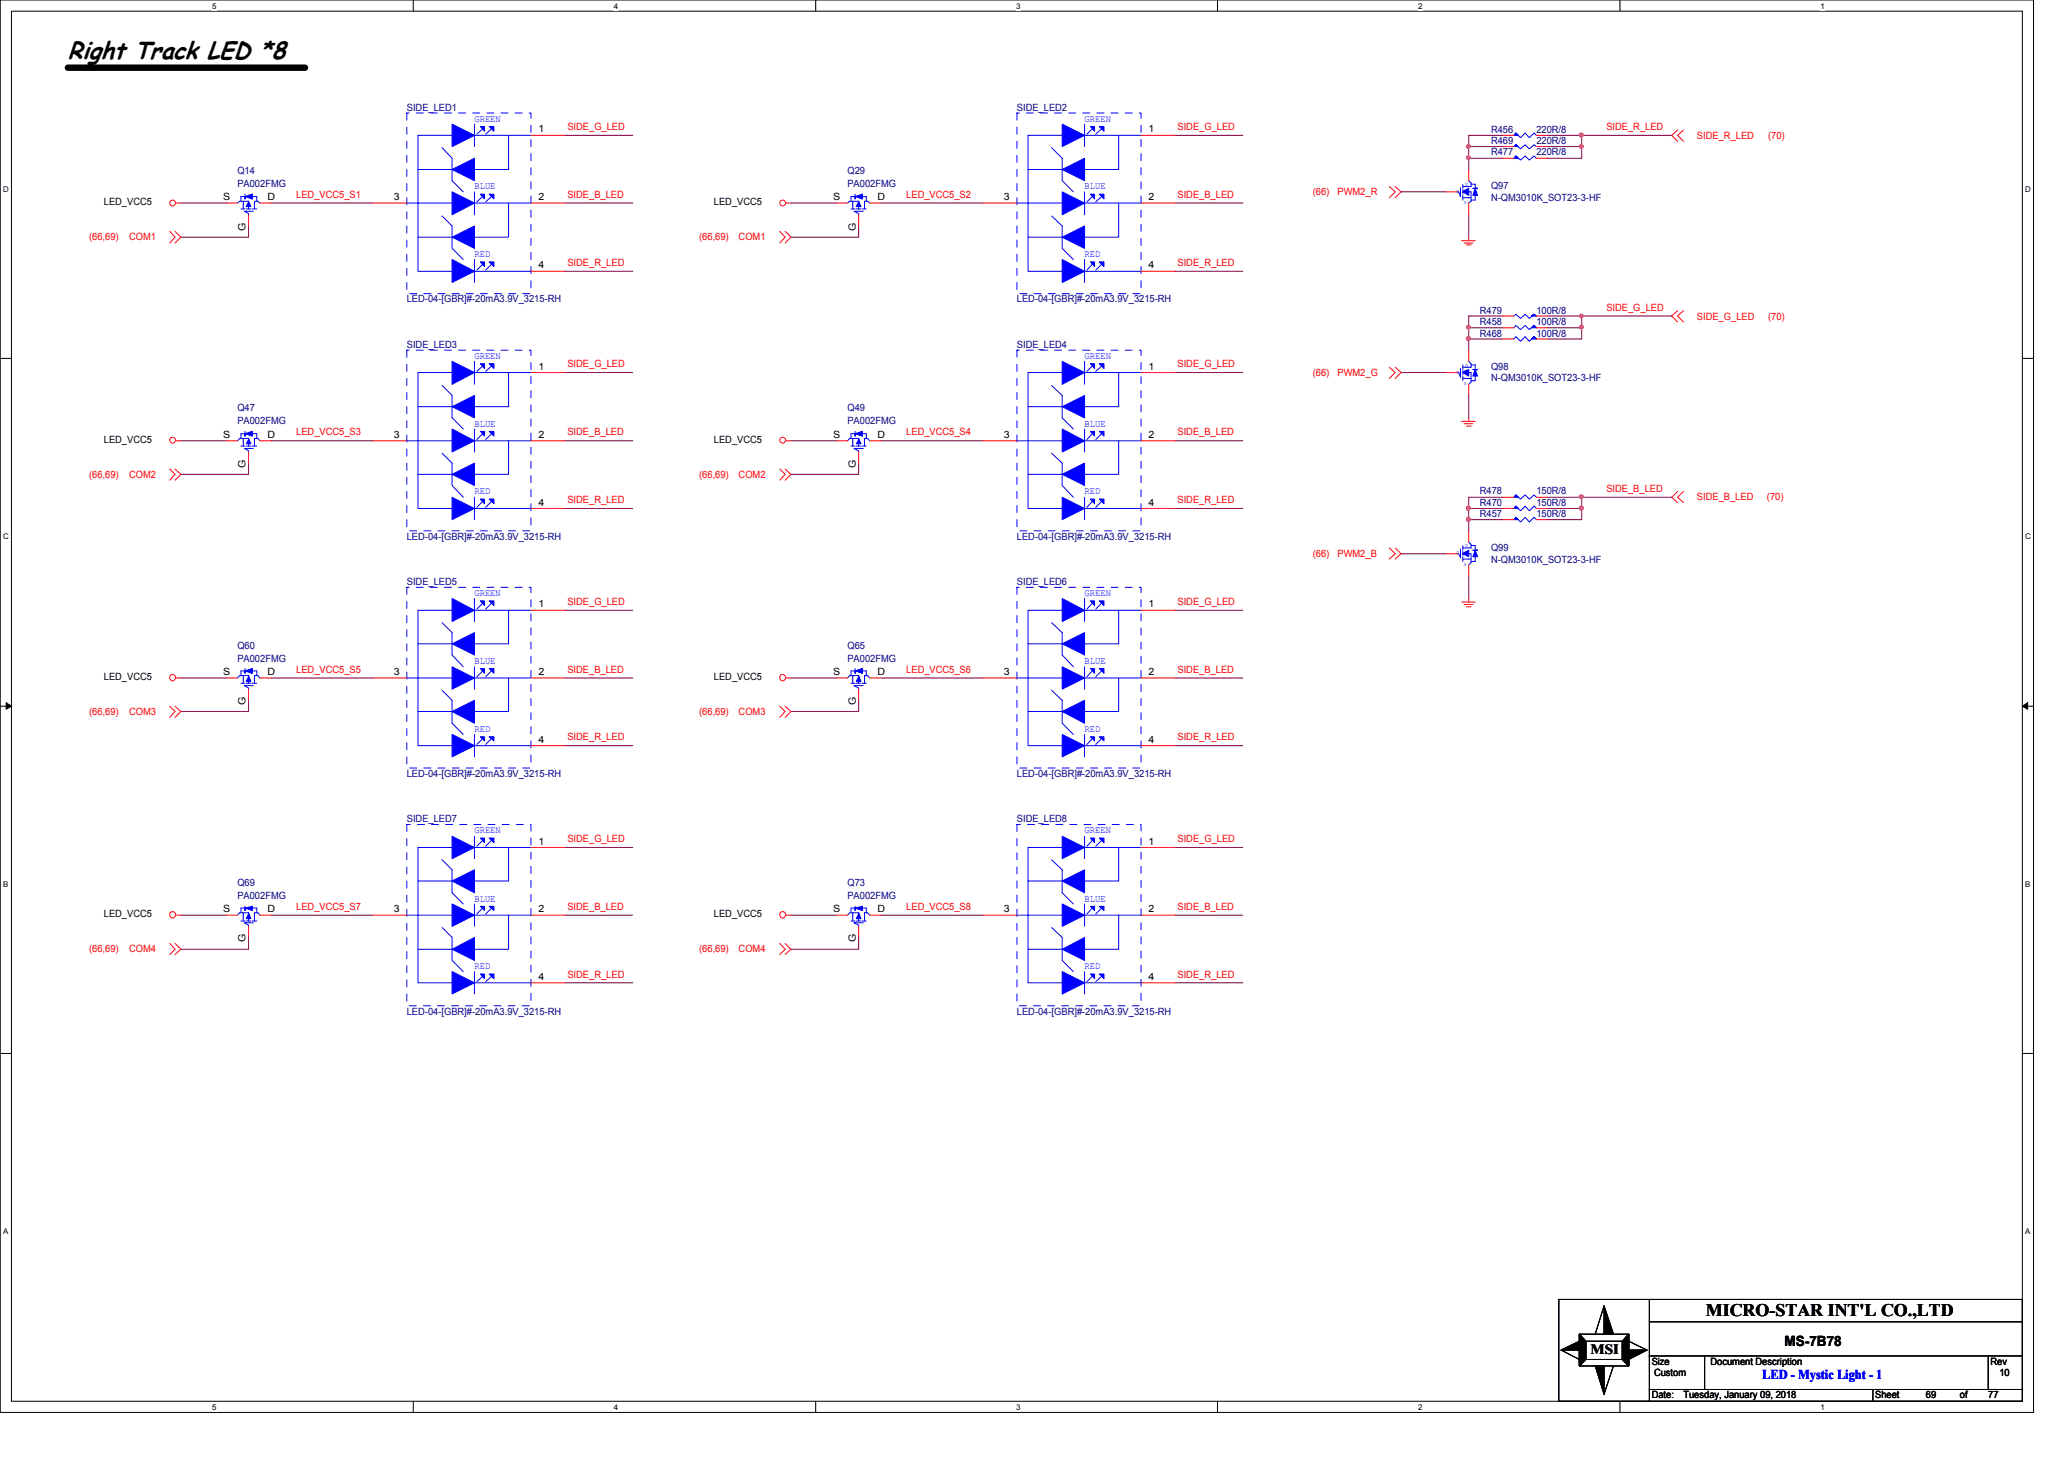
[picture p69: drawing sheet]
<svg xmlns="http://www.w3.org/2000/svg" width="297mm" height="210mm" viewBox="0 0 297 210" stroke-linecap="round" stroke-linejoin="round" font-family="sans-serif">
<defs><g id="words">
<text font-size="3.6" x="9.8" y="8.6">Right Track LED *8</text>
<text font-size="2.5" x="245.5" y="189.3">MICRO-STAR INT'L CO.,LTD</text>
<g font-size="2">
<text x="228.9" y="194.7">MSI</text>
<text x="256.8" y="193.7">MS-7B78</text>
</g>
<text font-size="1.9" fill="#00f" x="253.6" y="198.4">LED - Mystic Light - 1</text>
<g font-size="1.4" fill="#000080">
<text x="58.5" y="15.9">SIDE_LED1</text>
<text x="146.3" y="15.9">SIDE_LED2</text>
<text x="214.6" y="20.7">R469</text>
<text x="214.6" y="19.1">R456</text>
<text x="214.6" y="22.4">R477</text>
<text x="221.1" y="20.7">220R/8</text>
<text x="221.1" y="19.1">220R/8</text>
<text x="221.1" y="22.4">220R/8</text>
<text x="34.2" y="25">Q14</text>
<text x="34.2" y="26.9">PA002FMG</text>
<text x="122" y="25">Q29</text>
<text x="122" y="26.9">PA002FMG</text>
<text x="214.6" y="27.3">Q97</text>
<text x="214.6" y="28.9">N-QM3010K_SOT23-3-HF</text>
<text x="58.5" y="43.5">LED-04-[GBR]#-20mA3.9V_3215-RH</text>
<text x="146.3" y="43.5">LED-04-[GBR]#-20mA3.9V_3215-RH</text>
<text x="213" y="45.1">R479</text>
<text x="213" y="46.7">R458</text>
<text x="221.1" y="45.1">100R/8</text>
<text x="221.1" y="46.7">100R/8</text>
<text x="58.5" y="50">SIDE_LED3</text>
<text x="146.3" y="50">SIDE_LED4</text>
<text x="213" y="48.4">R468</text>
<text x="214.6" y="53.3">Q98</text>
<text x="221.1" y="48.4">100R/8</text>
<text x="34.2" y="59.1">Q47</text>
<text x="122" y="59.1">Q49</text>
<text x="214.6" y="54.9">N-QM3010K_SOT23-3-HF</text>
<text x="34.2" y="61">PA002FMG</text>
<text x="122" y="61">PA002FMG</text>
<text x="213" y="71.1">R478</text>
<text x="221.1" y="71.1">150R/8</text>
<text x="58.5" y="77.6">LED-04-[GBR]#-20mA3.9V_3215-RH</text>
<text x="146.3" y="77.6">LED-04-[GBR]#-20mA3.9V_3215-RH</text>
<text x="213" y="74.4">R457</text>
<text x="213" y="72.8">R470</text>
<text x="221.1" y="74.4">150R/8</text>
<text x="221.1" y="72.8">150R/8</text>
<text x="214.6" y="79.2">Q99</text>
<text x="214.6" y="80.9">N-QM3010K_SOT23-3-HF</text>
<text x="58.5" y="84.2">SIDE_LED5</text>
<text x="146.3" y="84.2">SIDE_LED6</text>
<text x="34.2" y="93.3">Q60</text>
<text x="34.2" y="95.3">PA002FMG</text>
<text x="122" y="93.3">Q65</text>
<text x="122" y="95.3">PA002FMG</text>
<text x="58.5" y="111.8">LED-04-[GBR]#-20mA3.9V_3215-RH</text>
<text x="146.3" y="111.8">LED-04-[GBR]#-20mA3.9V_3215-RH</text>
<text x="58.5" y="118.3">SIDE_LED7</text>
<text x="146.3" y="118.3">SIDE_LED8</text>
<text x="34.2" y="127.4">Q69</text>
<text x="34.2" y="129.4">PA002FMG</text>
<text x="122" y="127.4">Q73</text>
<text x="122" y="129.4">PA002FMG</text>
<text x="58.5" y="146">LED-04-[GBR]#-20mA3.9V_3215-RH</text>
<text x="146.3" y="146">LED-04-[GBR]#-20mA3.9V_3215-RH</text>
</g>
<g font-size="1.4" fill="#00f">
<text x="68.3" y="17.5">GREEN</text>
<text x="156.1" y="17.5">GREEN</text>
<text x="68.3" y="27.3">BLUE</text>
<text x="156.1" y="27.3">BLUE</text>
<text x="68.3" y="37">RED</text>
<text x="156.1" y="37">RED</text>
<text x="68.3" y="51.6">GREEN</text>
<text x="156.1" y="51.6">GREEN</text>
<text x="68.3" y="61.4">BLUE</text>
<text x="156.1" y="61.4">BLUE</text>
<text x="68.3" y="71.1">RED</text>
<text x="156.1" y="71.1">RED</text>
<text x="68.3" y="85.8">GREEN</text>
<text x="156.1" y="85.8">GREEN</text>
<text x="68.3" y="95.5">BLUE</text>
<text x="156.1" y="95.5">BLUE</text>
<text x="68.3" y="105.3">RED</text>
<text x="156.1" y="105.3">RED</text>
<text x="68.3" y="119.9">GREEN</text>
<text x="156.1" y="119.9">GREEN</text>
<text x="68.3" y="129.7">BLUE</text>
<text x="156.1" y="129.7">BLUE</text>
<text x="68.3" y="139.4">RED</text>
<text x="156.1" y="139.4">RED</text>
</g>
<g font-size="1.4">
<text x="77.5" y="19">1</text>
<text x="165.3" y="19">1</text>
<text x="14.9" y="29.5">LED_VCC5</text>
<text x="32.1" y="28.8">S</text>
<text x="38.5" y="28.8">D</text>
<text x="56.7" y="28.8">3</text>
<text x="77.5" y="28.8">2</text>
<text x="102.7" y="29.5">LED_VCC5</text>
<text x="119.9" y="28.8">S</text>
<text x="126.3" y="28.8">D</text>
<text x="144.5" y="28.8">3</text>
<text x="165.3" y="28.8">2</text>
<text x="35.3" y="33.2" transform="rotate(-90 35.3 33.2)">G</text>
<text x="123.1" y="33.2" transform="rotate(-90 123.1 33.2)">G</text>
<text x="77.5" y="38.6">4</text>
<text x="165.3" y="38.6">4</text>
<text x="77.5" y="53.2">1</text>
<text x="165.3" y="53.2">1</text>
<text x="14.9" y="63.7">LED_VCC5</text>
<text x="32.1" y="63">S</text>
<text x="38.5" y="63">D</text>
<text x="56.7" y="63">3</text>
<text x="77.5" y="63">2</text>
<text x="102.7" y="63.7">LED_VCC5</text>
<text x="119.9" y="63">S</text>
<text x="126.3" y="63">D</text>
<text x="144.5" y="63">3</text>
<text x="165.3" y="63">2</text>
<text x="35.3" y="67.3" transform="rotate(-90 35.3 67.3)">G</text>
<text x="123.1" y="67.3" transform="rotate(-90 123.1 67.3)">G</text>
<text x="77.5" y="72.7">4</text>
<text x="165.3" y="72.7">4</text>
<text x="77.5" y="87.4">1</text>
<text x="165.3" y="87.4">1</text>
<text x="14.9" y="97.8">LED_VCC5</text>
<text x="32.1" y="97.1">S</text>
<text x="35.3" y="101.4" transform="rotate(-90 35.3 101.4)">G</text>
<text x="38.5" y="97.1">D</text>
<text x="56.7" y="97.1">3</text>
<text x="77.5" y="97.1">2</text>
<text x="102.7" y="97.8">LED_VCC5</text>
<text x="119.9" y="97.1">S</text>
<text x="123.1" y="101.4" transform="rotate(-90 123.1 101.4)">G</text>
<text x="126.3" y="97.1">D</text>
<text x="144.5" y="97.1">3</text>
<text x="165.3" y="97.1">2</text>
<text x="77.5" y="106.8">4</text>
<text x="165.3" y="106.8">4</text>
<text x="77.5" y="121.5">1</text>
<text x="165.3" y="121.5">1</text>
<text x="14.9" y="131.9">LED_VCC5</text>
<text x="32.1" y="131.2">S</text>
<text x="38.5" y="131.2">D</text>
<text x="56.7" y="131.2">3</text>
<text x="77.5" y="131.2">2</text>
<text x="102.7" y="131.9">LED_VCC5</text>
<text x="119.9" y="131.2">S</text>
<text x="126.3" y="131.2">D</text>
<text x="144.5" y="131.2">3</text>
<text x="165.3" y="131.2">2</text>
<text x="35.3" y="135.6" transform="rotate(-90 35.3 135.6)">G</text>
<text x="123.1" y="135.6" transform="rotate(-90 123.1 135.6)">G</text>
<text x="77.5" y="141">4</text>
<text x="165.3" y="141">4</text>
<text x="237.7" y="196.3">Size</text>
<text x="238" y="198">Custom</text>
<text x="246.2" y="196.3">Document Description</text>
<text x="286.5" y="196.3">Rev</text>
<text x="287.7" y="198">10</text>
<text x="237.7" y="201.2">Date:</text>
<text x="242.3" y="201.2">Tuesday, January 09, 2018</text>
<text x="269.9" y="201.2">Sheet</text>
<text x="277.2" y="201.2">69</text>
<text x="282.1" y="201.2">of</text>
<text x="286.1" y="201.2">77</text>
</g>
<g font-size="1.4" fill="#f00">
<text x="81.7" y="18.7">SIDE_G_LED</text>
<text x="169.5" y="18.7">SIDE_G_LED</text>
<text x="231.2" y="18.7">SIDE_R_LED</text>
<text x="244.2" y="20">SIDE_R_LED</text>
<text x="254.5" y="20">(70)</text>
<text x="42.6" y="28.4">LED_VCC5_S1</text>
<text x="81.7" y="28.4">SIDE_B_LED</text>
<text x="130.4" y="28.4">LED_VCC5_S2</text>
<text x="169.5" y="28.4">SIDE_B_LED</text>
<text x="188.9" y="28.1">(66)</text>
<text x="192.5" y="28.1">PWM2_R</text>
<text x="12.8" y="34.5">(66,69)</text>
<text x="18.6" y="34.5">COM1</text>
<text x="100.6" y="34.5">(66,69)</text>
<text x="106.3" y="34.5">COM1</text>
<text x="81.7" y="38.3">SIDE_R_LED</text>
<text x="169.5" y="38.3">SIDE_R_LED</text>
<text x="231.2" y="44.7">SIDE_G_LED</text>
<text x="244.2" y="46">SIDE_G_LED</text>
<text x="254.5" y="46">(70)</text>
<text x="81.7" y="52.8">SIDE_G_LED</text>
<text x="169.5" y="52.8">SIDE_G_LED</text>
<text x="188.9" y="54.1">(66)</text>
<text x="192.5" y="54.1">PWM2_G</text>
<text x="42.6" y="62.7">LED_VCC5_S3</text>
<text x="81.7" y="62.7">SIDE_B_LED</text>
<text x="130.4" y="62.7">LED_VCC5_S4</text>
<text x="169.5" y="62.7">SIDE_B_LED</text>
<text x="12.8" y="68.7">(66,69)</text>
<text x="18.6" y="68.7">COM2</text>
<text x="100.6" y="68.7">(66,69)</text>
<text x="106.3" y="68.7">COM2</text>
<text x="231.2" y="70.8">SIDE_B_LED</text>
<text x="244.2" y="72">SIDE_B_LED</text>
<text x="254.3" y="72">(70)</text>
<text x="81.7" y="72.4">SIDE_R_LED</text>
<text x="169.5" y="72.4">SIDE_R_LED</text>
<text x="188.9" y="80.1">(66)</text>
<text x="192.5" y="80.1">PWM2_B</text>
<text x="81.7" y="87">SIDE_G_LED</text>
<text x="169.5" y="87">SIDE_G_LED</text>
<text x="42.6" y="96.8">LED_VCC5_S5</text>
<text x="81.7" y="96.8">SIDE_B_LED</text>
<text x="130.4" y="96.8">LED_VCC5_S6</text>
<text x="169.5" y="96.8">SIDE_B_LED</text>
<text x="12.8" y="102.9">(66,69)</text>
<text x="18.6" y="102.9">COM3</text>
<text x="81.7" y="106.5">SIDE_R_LED</text>
<text x="100.6" y="102.9">(66,69)</text>
<text x="106.3" y="102.9">COM3</text>
<text x="169.5" y="106.5">SIDE_R_LED</text>
<text x="81.7" y="121.2">SIDE_G_LED</text>
<text x="169.5" y="121.2">SIDE_G_LED</text>
<text x="42.6" y="130.9">LED_VCC5_S7</text>
<text x="81.7" y="130.9">SIDE_B_LED</text>
<text x="130.4" y="130.9">LED_VCC5_S8</text>
<text x="169.5" y="130.9">SIDE_B_LED</text>
<text x="12.8" y="137">(66,69)</text>
<text x="18.6" y="137">COM4</text>
<text x="100.6" y="137">(66,69)</text>
<text x="106.3" y="137">COM4</text>
<text x="81.7" y="140.6">SIDE_R_LED</text>
<text x="169.5" y="140.6">SIDE_R_LED</text>
</g>
<g font-size="1.1">
<text x="30.5" y="1.3">5</text>
<text x="88.3" y="1.3">4</text>
<text x="146.3" y="1.3">3</text>
<text x="204.1" y="1.3">2</text>
<text x="262" y="1.3">1</text>
<text x=".5" y="27.6">D</text>
<text x="291.5" y="27.6">D</text>
<text x=".5" y="77.6">C</text>
<text x="291.5" y="77.6">C</text>
<text x=".5" y="127.6">B</text>
<text x="291.5" y="127.6">B</text>
<text x=".5" y="177.5">A</text>
<text x="291.5" y="177.5">A</text>
<text x="30.5" y="202.9">5</text>
<text x="88.3" y="202.9">4</text>
<text x="146.3" y="202.9">3</text>
<text x="204.1" y="202.9">2</text>
<text x="262" y="202.9">1</text>
</g>
<g font-size=".8" fill="#00f">
<text x="209.6" y="27.8">G</text>
<text x="210.7" y="29.4">S</text>
<text x="210.9" y="26.8">D</text>
<text x="209.6" y="53.8">G</text>
<text x="210.9" y="52.7">D</text>
<text x="210.7" y="55.4">S</text>
<text x="209.6" y="79.8">G</text>
<text x="210.7" y="81.4">S</text>
<text x="210.9" y="78.7">D</text>
</g>
</g></defs>
<path d="M0 0h292.7v203.2h-292.7zM1.6 1.6h289.4v200h-289.4z" fill="none" stroke="#000" stroke-width=".14"/>
<g fill="#fff">
<path d="M30.5 .3h.6v1.2h-.6z"/>
<path d="M30.5 201.8h.6v1.3h-.6z"/>
</g>
<path d="M59.5 0v1.6M59.5 201.6v1.6" fill="none" stroke="#000" stroke-width=".14"/>
<g fill="#fff">
<path d="M88.3 .3h.6v1.2h-.6z"/>
<path d="M88.3 201.8h.6v1.3h-.6z"/>
</g>
<path d="M117.4 0v1.6M117.4 201.6v1.6" fill="none" stroke="#000" stroke-width=".14"/>
<g fill="#fff">
<path d="M146.3 .3h.6v1.2h-.6z"/>
<path d="M146.3 201.8h.6v1.3h-.6z"/>
</g>
<path d="M175.2 0v1.6M175.2 201.6v1.6" fill="none" stroke="#000" stroke-width=".14"/>
<g fill="#fff">
<path d="M204.1 .3h.6v1.2h-.6z"/>
<path d="M204.1 201.8h.6v1.3h-.6z"/>
</g>
<path d="M233.1 0v1.6M233.1 201.6v1.6" fill="none" stroke="#000" stroke-width=".14"/>
<g fill="#fff">
<path d="M262 .3h.6v1.2h-.6z"/>
<path d="M262 201.8h.6v1.3h-.6z"/>
<path d="M.5 26.6h.7v1.3h-.7z"/>
<path d="M291.5 26.6h.7v1.3h-.7z"/>
<path d="M.5 76.5h.7v1.3h-.7z"/>
<path d="M291.5 76.5h.7v1.3h-.7z"/>
</g>
<path d="M0 51.6h1.6M291 51.6h1.7" fill="none" stroke="#000" stroke-width=".14"/>
<g fill="#fff">
<path d="M.5 126.6h.6v1.2h-.6z"/>
<path d="M291.5 126.6h.6v1.2h-.6z"/>
</g>
<path d="M0 101.6h1.6M.9 101.1l.7 .5-.7 .4zM291 101.6l.8-.5v.9zM291 101.6h1.7" fill="none" stroke="#000" stroke-width=".14"/>
<path d="M.9 101.1l.7 .5-.7 .4zM291 101.6l.8-.5v.9z" fill="#000"/>
<g fill="#fff">
<path d="M.5 176.5h.6v1.3h-.6z"/>
<path d="M291.5 176.5h.6v1.3h-.6z"/>
</g>
<g fill="none" stroke="#000" stroke-width=".14">
<path d="M0 151.6h1.6M291 151.6h1.7M224.3 186.9h66.7v14.7h-66.7zM224.7 194.2l2.6 1.4M224.7 194.2l2.6-1.2v1.2zM227.3 191.9h7.1v4.6h-7.1zM227.3 191.9l.9 1.1v2.6l-.9 .9zM227.3 191.9l.9 1.1M228.2 193h5.3v2.6h-5.3zM228.2 195.6l-.9 .9M229.6 196.5h1.2v4.1zM230.8 187.9l1.4 4h-1.4z"/>
<path d="M230.8 187.9l-1.2 4M232.2 196.5l-1.4 4.1M233.5 195.6l.9 .9M234.4 191.9v4.6l-.9-.9v-2.6zM234.4 191.9l-.9 1.1M234.4 194.2h2.6l-2.6 1.4zM234.4 193l2.6 1.2M237.4 199.9h53.6M237.4 195.1h53.6M237.4 190.2h53.6M237.4 186.9v14.7M245.3 195.1v4.8"/>
<path d="M269.5 199.9v1.7M286.1 195.1v4.8"/>
</g>
<path d="M9.8 9.7h34.1" fill="none" stroke="#000" stroke-width=".93"/>
<g fill="none" stroke="#f00" stroke-width=".14">
<path d="M241.4 18.7l-.8 .8 .8 .8M242.3 18.7l-.9 .8 .9 .8M24.4 33.3l.8 .8-.8 .9M25.2 33.3l.8 .8-.8 .9M25.4 29.2h.6M112.2 33.3l.8 .8-.8 .9M113 33.3l.8 .8-.8 .9M113.2 29.2h.6M199.9 26.8l.9 .8-.9 .8M200.8 26.8l.8 .8-.8 .8M210.4 34.6h1.9M210.7 35h1.3"/>
<path d="M211 35.2h.7M211.4 34.1v.5M199.9 52.8l.9 .8-.9 .8M200.8 52.8l.8 .8-.8 .8M241.4 44.7l-.8 .8 .8 .8M242.3 44.7l-.9 .8 .9 .8M24.4 67.5l.8 .7-.8 .9M25.2 67.5l.8 .7-.8 .9M25.4 63.4h.6M112.2 67.5l.8 .7-.8 .9M113 67.5l.8 .7-.8 .9M113.2 63.4h.6"/>
<path d="M199.9 78.8l.9 .9-.9 .7M200.8 78.8l.8 .9-.8 .7M210.4 60.6h1.9M210.7 61h1.3M211 61.3h.7M211.4 60.1v.5M241.4 70.7l-.8 .8 .8 .8M242.3 70.7l-.9 .8 .9 .8M25.4 97.5h.6M113.2 97.5h.6M210.4 86.6h1.9M210.7 87h1.3"/>
<path d="M211 87.3h.7M211.4 86.1v.5M24.4 101.6l.8 .8-.8 .8M25.2 101.6l.8 .8-.8 .8M112.2 101.6l.8 .8-.8 .8M113 101.6l.8 .8-.8 .8M24.4 135.7l.8 .9-.8 .7M25.2 135.7l.8 .9-.8 .7M25.4 131.7h.6M112.2 135.7l.8 .9-.8 .7M113 135.7l.8 .9-.8 .7M113.2 131.7h.6"/>
<circle cx="24.8" cy="29.2" r=".42"/>
<circle cx="112.6" cy="29.2" r=".42"/>
<circle cx="24.8" cy="63.3" r=".42"/>
<circle cx="112.6" cy="63.3" r=".42"/>
<circle cx="24.8" cy="97.5" r=".45"/>
<circle cx="112.6" cy="97.5" r=".45"/>
<circle cx="24.8" cy="131.6" r=".45"/>
<circle cx="112.6" cy="131.6" r=".45"/>
</g>
<g fill="#000">
<path d="M224.7 194.2l2.6-1.2v1.2zM230.8 187.9l1.4 4h-1.4zM234.4 194.2h2.6l-2.6 1.4zM229.6 196.5h1.2v4.1z"/>
<path d="M227.3 191.9l.9 1.1v2.6l-.9 .9z" fill-rule="evenodd"/>
<path d="M227.3 191.9l.9 1.1v2.6l-.9 .9z" fill-rule="evenodd"/>
<path d="M227.3 191.9l.9 1.1v2.6l-.9 .9z" fill-rule="evenodd"/>
<path d="M234.4 191.9v4.6l-.9-.9v-2.6z" fill-rule="evenodd"/>
<path d="M234.4 191.9v4.6l-.9-.9v-2.6z" fill-rule="evenodd"/>
<path d="M234.4 191.9v4.6l-.9-.9v-2.6z" fill-rule="evenodd"/>
</g>
<path d="M210.2 79v1.3l-.3-.6h-.1M210.5 78.5v.7M211.4 78l.3 .3v.5h-1.2M211.4 79.7h.3v1.2l-.3 .4M211.7 78.5h.6M212 79.2h.6M210.5 80.4h1.2M210.5 80.1v.7M211.7 80.8h.6" fill="none" stroke="#00f" stroke-width=".14"/>
<path d="M210.5 79.7l.9-.5v.9z" fill-rule="evenodd" fill="#00f"/>
<path d="M210.5 79.7l.9-.5v.9zM210.5 79.3v.6" fill="none" stroke="#00f" stroke-width=".14"/>
<path d="M212.3 79.2l.3 .9h-.6l.3-.9h.3z" fill-rule="evenodd" fill="#00f"/>
<path d="M212 79.2h.6M212.3 79.2l.3 .9h-.6l.3-.9h.3zM212.3 78.5v2.3M217.9 71.5l.2-.3 .7 .6 .7-.6 .6 .6 .7-.6 .3 .3" fill="none" stroke="#00f" stroke-width=".14"/>
<path d="M208.1 79.7h1.7M211.4 76.4v1.6M211.4 81.3v1.6" fill="none" stroke="#f00" stroke-width=".14"/>
<path d="M218.1 71.2l.4 .3h-.6l.2-.3 .4 .3z" fill-rule="evenodd" fill="#00f"/>
<path d="M218.1 71.2l.4 .3h-.6l.2-.3 .4 .3zM148 118.6h.1M148 125.1h.1M148 131.7h.1" fill="none" stroke="#00f" stroke-width=".14"/>
<path d="M216.2 71.5h1.7M221.1 71.5h1.6" fill="none" stroke="#f00" stroke-width=".14"/>
<path d="M152.9 120.3l3.2 1.6-3.2 1.6z" fill="#00f"/>
<path d="M152.9 120.3l3.2 1.6-3.2 1.6zM156.1 120.3v3.2M156.1 121.9h8.1M158.5 120.9l-.8 .9" fill="none" stroke="#00f" stroke-width=".14"/>
<path d="M146.3 118.6h17.9v26.1h-17.9z" fill="none" stroke="#fff" stroke-width=".14" stroke-dasharray="1 1 1 1 1 1 1 1"/>
<path d="M146.3 118.6h17.9v26.1h-17.9z" fill="none" stroke="#00f" stroke-width=".14" stroke-dasharray="1 1 1 1 1 1 1 1"/>
<path d="M158.2 120.6h.7v.6z" fill="#00f"/>
<path d="M157.2 120.9l-.8 .9M158.2 120.6h.7v.6z" fill="none" stroke="#00f" stroke-width=".14"/>
<path d="M156.9 120.6h.6v.6z" fill="#00f"/>
<path d="M156.9 120.6h.6v.6z" fill="none" stroke="#00f" stroke-width=".14"/>
<path d="M152.9 126.7l3.2-1.6v3.3z" fill="#00f"/>
<path d="M152.9 126.7l3.2-1.6v3.3zM156.1 130.1v3.2M157.2 130.6l-.8 .9M158.5 130.6l-.8 .9" fill="none" stroke="#00f" stroke-width=".14"/>
<path d="M156.9 130.4h.6v.6z" fill="#00f"/>
<path d="M146.3 131.7h6.6M156.1 131.7h8.1M156.9 130.4h.6v.6z" fill="none" stroke="#00f" stroke-width=".14"/>
<path d="M158.2 130.4h.7v.6z" fill="#00f"/>
<path d="M158.2 130.4h.7v.6z" fill="none" stroke="#00f" stroke-width=".14"/>
<path d="M152.9 130.1l3.2 1.6-3.2 1.6z" fill="#00f"/>
<path d="M151.3 123.7l1.6 1.4v3.3l1.6 1.7M152.9 130.1l3.2 1.6-3.2 1.6z" fill="none" stroke="#00f" stroke-width=".14"/>
<path d="M152.9 136.6l3.2-1.7v3.3z" fill="#00f"/>
<path d="M152.9 136.6l3.2-1.7v3.3zM156.1 139.8v3.2" fill="none" stroke="#00f" stroke-width=".14"/>
<path d="M152.9 139.8l3.2 1.6-3.2 1.6z" fill="#00f"/>
<path d="M152.9 139.8l3.2 1.6-3.2 1.6z" fill="none" stroke="#00f" stroke-width=".14"/>
<path d="M158.2 140.1h.7v.7z" fill="#00f"/>
<path d="M157.2 140.5l-.8 .7M158.2 140.1h.7v.7z" fill="none" stroke="#00f" stroke-width=".14"/>
<path d="M156.9 140.1h.6v.7z" fill="#00f"/>
<path d="M217.9 21.1l.2-.3 .7 .6 .7-.6 .6 .6 .7-.6 .3 .3M148 126.7v9.9h4.9M148 136.6v4.8h4.9M151.3 133.4l1.6 1.5v3.3l1.6 1.6M152.9 121.9h-4.9v4.8h4.9M161 121.9v4.8h-4.9M161 131.7v4.9h-4.9M156.1 141.4h8.1M156.9 140.1h.6v.7zM158.5 140.5l-.8 .7" fill="none" stroke="#00f" stroke-width=".14"/>
<path d="M141.4 131.7h4.9M164.2 131.7h4.9M164.2 121.9h4.9M164.2 141.4h4.9" fill="none" stroke="#f00" stroke-width=".14"/>
<path d="M217.9 21.1l.2-.3 .4 .3-.4-.3 .4 .3z" fill-rule="evenodd" fill="#00f"/>
<path d="M217.9 21.1l.2-.3 .4 .3-.4-.3 .4 .3zM217.9 74.8l.2-.4 .7 .7 .7-.7 .6 .7 .7-.7 .3 .4" fill="none" stroke="#00f" stroke-width=".14"/>
<path d="M216.2 21.1h1.7M221.1 21.1h1.6" fill="none" stroke="#f00" stroke-width=".14"/>
<path d="M218.1 74.4l.4 .4h-.6l.2-.4 .4 .4z" fill-rule="evenodd" fill="#00f"/>
<path d="M218.1 74.4l.4 .4h-.6l.2-.4 .4 .4zM60.2 118.6h.1M60.2 125.1h.1M60.2 131.7h.1" fill="none" stroke="#00f" stroke-width=".14"/>
<path d="M216.2 74.8h1.7M221.1 74.8h1.6" fill="none" stroke="#f00" stroke-width=".14"/>
<path d="M65.1 120.3l3.2 1.6-3.2 1.6z" fill="#00f"/>
<path d="M65.1 120.3l3.2 1.6-3.2 1.6zM68.3 120.3v3.2M68.3 121.9h8.1M70.7 120.9l-.8 .9" fill="none" stroke="#00f" stroke-width=".14"/>
<path d="M58.5 118.6h17.9v26.1h-17.9z" fill="none" stroke="#fff" stroke-width=".14" stroke-dasharray="1 1 1 1 1 1 1 1"/>
<path d="M58.5 118.6h17.9v26.1h-17.9z" fill="none" stroke="#00f" stroke-width=".14" stroke-dasharray="1 1 1 1 1 1 1 1"/>
<path d="M70.4 120.6h.7v.6z" fill="#00f"/>
<path d="M69.5 120.9l-.9 .9M70.4 120.6h.7v.6z" fill="none" stroke="#00f" stroke-width=".14"/>
<path d="M69.1 120.6h.6v.6z" fill="#00f"/>
<path d="M69.1 120.6h.6v.6z" fill="none" stroke="#00f" stroke-width=".14"/>
<path d="M65.1 126.7l3.2-1.6v3.3z" fill="#00f"/>
<path d="M65.1 126.7l3.2-1.6v3.3zM68.3 130.1v3.2M69.5 130.6l-.9 .9M70.7 130.6l-.8 .9" fill="none" stroke="#00f" stroke-width=".14"/>
<path d="M69.1 130.4h.6v.6z" fill="#00f"/>
<path d="M58.5 131.7h6.6M68.3 131.7h8.1M69.1 130.4h.6v.6z" fill="none" stroke="#00f" stroke-width=".14"/>
<path d="M70.4 130.4h.7v.6z" fill="#00f"/>
<path d="M70.4 130.4h.7v.6z" fill="none" stroke="#00f" stroke-width=".14"/>
<path d="M65.1 130.1l3.2 1.6-3.2 1.6z" fill="#00f"/>
<path d="M63.6 123.7l1.5 1.4v3.3l1.6 1.7M65.1 130.1l3.2 1.6-3.2 1.6z" fill="none" stroke="#00f" stroke-width=".14"/>
<path d="M65.1 136.6l3.2-1.7v3.3z" fill="#00f"/>
<path d="M65.1 136.6l3.2-1.7v3.3zM68.3 139.8v3.2" fill="none" stroke="#00f" stroke-width=".14"/>
<path d="M65.1 139.8l3.2 1.6-3.2 1.6z" fill="#00f"/>
<path d="M65.1 139.8l3.2 1.6-3.2 1.6z" fill="none" stroke="#00f" stroke-width=".14"/>
<path d="M70.4 140.1h.7v.7z" fill="#00f"/>
<path d="M69.5 140.5l-.9 .7M70.4 140.1h.7v.7z" fill="none" stroke="#00f" stroke-width=".14"/>
<path d="M69.1 140.1h.6v.7z" fill="#00f"/>
<g fill="none" stroke="#00f" stroke-width=".14">
<path d="M34.2 29.2l.3-.2h1.3v1.1M34.7 30.1h.6M34.7 28.3v.7M35 29v1.1M36.3 30.1h.7M36.3 27.9v.7M36.4 30.4h-1.2l.6 .3v.2M37 28.3v.7M37.4 29.2l-.3-.2h-.5v1.1M60.2 126.7v9.9h4.9M60.2 136.6v4.8h4.9M63.6 133.4l1.5 1.5v3.3l1.6 1.6"/>
<path d="M65.1 121.9h-4.9v4.8h4.9M73.2 121.9v4.8h-4.9M73.2 131.7v4.9h-4.9M68.3 141.4h8.1M69.1 140.1h.6v.7zM70.7 140.5l-.8 .7"/>
</g>
<path d="M53.6 131.7h4.9M76.4 131.7h4.9M76.4 121.9h4.9M76.4 141.4h4.9" fill="none" stroke="#f00" stroke-width=".14"/>
<path d="M35.8 29l.3 .7h-.7z" fill-rule="evenodd" fill="#00f"/>
<path d="M34.7 28.3h2.3M35.4 30.1h.7M35.8 29l.3 .7h-.7zM36.3 27.9v.7" fill="none" stroke="#00f" stroke-width=".14"/>
<path d="M35.3 28.3l1-.4v.7l-1-.3v.3z" fill-rule="evenodd" fill="#00f"/>
<path d="M35.3 28.3l1-.4v.7l-1-.3v.3zM35.3 27.9v.4M122 97.5l.3-.3h1.3v1.1M122.5 98.3h.6M122.5 96.5v.7M122.7 97.2v1.1M124.1 96.2v.7M124.1 98.3h.6M124.2 98.6h-1.3l.7 .4v.1M124.7 96.5v.7M125.2 97.5l-.4-.3h-.4v1.1" fill="none" stroke="#00f" stroke-width=".14"/>
<path d="M32.6 29.2h1.6M35.8 30.9v1.6M37.4 29.2h1.7" fill="none" stroke="#f00" stroke-width=".14"/>
<path d="M123.6 97.2l.3 .8h-.7z" fill-rule="evenodd" fill="#00f"/>
<path d="M122.5 96.5h2.2M123.2 98.3h.7M123.6 97.2l.3 .8h-.7zM124.1 96.2v.7" fill="none" stroke="#00f" stroke-width=".14"/>
<path d="M123.1 96.5l1-.3v.7l-1-.4v.4z" fill-rule="evenodd" fill="#00f"/>
<path d="M34.2 97.5l.3-.3h1.3v1.1M34.7 98.3h.6M34.7 96.5v.7M35 97.2v1.1M36.3 98.3h.7M36.3 96.2v.7M36.4 98.6h-1.2l.6 .4v.1M37 96.5v.7M37.4 97.5l-.3-.3h-.5v1.1M123.1 96.5l1-.3v.7l-1-.4v.4zM123.1 96.2v.3" fill="none" stroke="#00f" stroke-width=".14"/>
<path d="M120.4 97.5h1.6M123.6 99.1v1.7M125.2 97.5h1.6" fill="none" stroke="#f00" stroke-width=".14"/>
<path d="M35.8 97.2l.3 .8h-.7z" fill-rule="evenodd" fill="#00f"/>
<path d="M34.7 96.5h2.3M35.4 98.3h.7M35.8 97.2l.3 .8h-.7zM36.3 96.2v.7" fill="none" stroke="#00f" stroke-width=".14"/>
<path d="M35.3 96.5l1-.3v.7l-1-.4v.4z" fill-rule="evenodd" fill="#00f"/>
<path d="M210.2 27v1.3l-.3-.7h-.1M210.5 28.4h1.2M210.5 26.5v.6M210.5 28.1v.7M211.4 26l.3 .3v.5h-1.2M211.4 27.6h.3v1.4l-.3 .2M211.7 26.5h.6M211.7 28.8h.6M212 27.1h.6M35.3 96.5l1-.3v.7l-1-.4v.4zM35.3 96.2v.3" fill="none" stroke="#00f" stroke-width=".14"/>
<path d="M32.6 97.5h1.6M35.8 99.1v1.7M37.4 97.5h1.7" fill="none" stroke="#f00" stroke-width=".14"/>
<path d="M210.5 27.6l.9-.5v1z" fill-rule="evenodd" fill="#00f"/>
<path d="M210.5 27.6l.9-.5v1zM210.5 27.3v.6" fill="none" stroke="#00f" stroke-width=".14"/>
<path d="M212.3 27.1l.3 1h-.6l.3-1h.3z" fill-rule="evenodd" fill="#00f"/>
<path d="M212 27.1h.6M212.3 27.1l.3 1h-.6l.3-1h.3zM212.3 26.5v2.3M217.9 45.5l.2-.3 .7 .6 .7-.6 .6 .6 .7-.6 .3 .3" fill="none" stroke="#00f" stroke-width=".14"/>
<path d="M208.1 27.6h1.7M211.4 24.4v1.6M211.4 29.2v1.7" fill="none" stroke="#f00" stroke-width=".14"/>
<path d="M220.4 45.5l.4-.3 .3 .3h-.7l.4-.3z" fill-rule="evenodd" fill="#00f"/>
<path d="M220.4 45.5l.4-.3 .3 .3h-.7l.4-.3zM34.2 131.7l.3-.4h1.3v1.2M34.7 132.5h.6M34.7 130.6v.7M35 131.3v1.2M36.3 132.5h.7M36.3 130.4v.6M36.4 132.8h-1.2l.6 .3v.2M37 130.6v.7M37.4 131.7l-.3-.4h-.5v1.2" fill="none" stroke="#00f" stroke-width=".14"/>
<path d="M216.2 45.5h1.7M221.1 45.5h1.6" fill="none" stroke="#f00" stroke-width=".14"/>
<path d="M35.8 131.3l.3 .9h-.7z" fill-rule="evenodd" fill="#00f"/>
<path d="M34.7 130.6h2.3M35.4 132.5h.7M35.8 131.3l.3 .9h-.7zM36.3 130.4v.6" fill="none" stroke="#00f" stroke-width=".14"/>
<path d="M35.3 130.6l1-.2v.6l-1-.4v.4z" fill-rule="evenodd" fill="#00f"/>
<path d="M217.9 48.8l.2-.4 .7 .7 .7-.7 .6 .7 .7-.7 .3 .4M35.3 130.6l1-.2v.6l-1-.4v.4zM35.3 130.4v.2" fill="none" stroke="#00f" stroke-width=".14"/>
<path d="M32.6 131.7h1.6M35.8 133.3v1.6M37.4 131.7h1.7" fill="none" stroke="#f00" stroke-width=".14"/>
<path d="M220.4 48.8l.4-.4 .3 .4h-.7l.4-.4z" fill-rule="evenodd" fill="#00f"/>
<path d="M217.9 47.2l.2-.4 .7 .6 .7-.6 .6 .6 .7-.6 .3 .4M220.4 48.8l.4-.4 .3 .4h-.7l.4-.4z" fill="none" stroke="#00f" stroke-width=".14"/>
<path d="M216.2 48.8h1.7M221.1 48.8h1.6" fill="none" stroke="#f00" stroke-width=".14"/>
<path d="M220.4 47.2l.4-.4 .3 .4h-.7l.4-.4z" fill-rule="evenodd" fill="#00f"/>
<path d="M217.9 19.5l.2-.4 .7 .7 .7-.7 .6 .7 .7-.7 .3 .4M220.4 47.2l.4-.4 .3 .4h-.7l.4-.4z" fill="none" stroke="#00f" stroke-width=".14"/>
<path d="M216.2 47.2h1.7M221.1 47.2h1.6" fill="none" stroke="#f00" stroke-width=".14"/>
<path d="M218.1 19.1l.4 .4h-.6l.2-.4 .4 .4z" fill-rule="evenodd" fill="#00f"/>
<path d="M218.1 19.1l.4 .4h-.6l.2-.4 .4 .4zM122 63.4l.3-.3h1.3v1.1M122.5 64.2h.6M122.5 62.4v.7M122.7 63.1v1.1M124.1 62.1v.6M124.1 64.2h.6M124.2 64.5h-1.3l.7 .4v.1M124.7 62.4v.7M125.2 63.4l-.4-.3h-.4v1.1" fill="none" stroke="#00f" stroke-width=".14"/>
<path d="M216.2 19.5h1.7M221.1 19.5h1.6" fill="none" stroke="#f00" stroke-width=".14"/>
<path d="M123.6 63.1l.3 .7h-.7z" fill-rule="evenodd" fill="#00f"/>
<path d="M122.5 62.4h2.2M123.2 64.2h.7M123.6 63.1l.3 .7h-.7zM124.1 62.1v.6" fill="none" stroke="#00f" stroke-width=".14"/>
<path d="M123.1 62.4l1-.3v.6l-1-.3v.3z" fill-rule="evenodd" fill="#00f"/>
<path d="M123.1 62.4l1-.3v.6l-1-.3v.3zM123.1 62.1v.3M217.9 73.2l.2-.4 .7 .7 .7-.7 .6 .7 .7-.7 .3 .4" fill="none" stroke="#00f" stroke-width=".14"/>
<path d="M120.4 63.4h1.6M123.6 65v1.6M125.2 63.4h1.6" fill="none" stroke="#f00" stroke-width=".14"/>
<path d="M218.1 72.8l.4 .4h-.6l.2-.4 .4 .4z" fill-rule="evenodd" fill="#00f"/>
<path d="M218.1 72.8l.4 .4h-.6l.2-.4 .4 .4zM122 131.7l.3-.4h1.3v1.2M122.5 132.5h.6M122.5 130.6v.7M122.7 131.3v1.2M124.1 130.4v.6M124.1 132.5h.6M124.2 132.8h-1.3l.7 .3v.2M124.7 130.6v.7M125.2 131.7l-.4-.4h-.4v1.2" fill="none" stroke="#00f" stroke-width=".14"/>
<path d="M216.2 73.2h1.7M221.1 73.2h1.6" fill="none" stroke="#f00" stroke-width=".14"/>
<path d="M123.6 131.3l.3 .9h-.7z" fill-rule="evenodd" fill="#00f"/>
<path d="M122.5 130.6h2.2M123.2 132.5h.7M123.6 131.3l.3 .9h-.7zM124.1 130.4v.6" fill="none" stroke="#00f" stroke-width=".14"/>
<path d="M123.1 130.6l1-.2v.6l-1-.4v.4z" fill-rule="evenodd" fill="#00f"/>
<path d="M60.2 50.4h.1M60.2 56.9h.1M60.2 63.4h.1M123.1 130.6l1-.2v.6l-1-.4v.4zM123.1 130.4v.2" fill="none" stroke="#00f" stroke-width=".14"/>
<path d="M120.4 131.7h1.6M123.6 133.3v1.6M125.2 131.7h1.6" fill="none" stroke="#f00" stroke-width=".14"/>
<path d="M65.1 52l3.2 1.6-3.2 1.7z" fill="#00f"/>
<path d="M65.1 52l3.2 1.6-3.2 1.7zM68.3 52v3.3M68.3 53.6h8.1M70.7 52.7l-.8 .7" fill="none" stroke="#00f" stroke-width=".14"/>
<path d="M58.5 50.4h17.9v26h-17.9z" fill="none" stroke="#fff" stroke-width=".14" stroke-dasharray="1 1 1 1 1 1 1 1"/>
<path d="M58.5 50.4h17.9v26h-17.9z" fill="none" stroke="#00f" stroke-width=".14" stroke-dasharray="1 1 1 1 1 1 1 1"/>
<path d="M70.4 52.3h.7v.7z" fill="#00f"/>
<path d="M69.5 52.7l-.9 .7M70.4 52.3h.7v.7z" fill="none" stroke="#00f" stroke-width=".14"/>
<path d="M69.1 52.3h.6v.7z" fill="#00f"/>
<path d="M69.1 52.3h.6v.7z" fill="none" stroke="#00f" stroke-width=".14"/>
<path d="M65.1 58.5l3.2-1.6v3.2z" fill="#00f"/>
<path d="M65.1 58.5l3.2-1.6v3.2zM68.3 61.7v3.3M69.5 62.4l-.9 .8M70.7 62.4l-.8 .8" fill="none" stroke="#00f" stroke-width=".14"/>
<path d="M69.1 62.1h.6v.6z" fill="#00f"/>
<path d="M58.5 63.4h6.6M68.3 63.4h8.1M69.1 62.1h.6v.6z" fill="none" stroke="#00f" stroke-width=".14"/>
<path d="M70.4 62.1h.7v.6z" fill="#00f"/>
<path d="M70.4 62.1h.7v.6z" fill="none" stroke="#00f" stroke-width=".14"/>
<path d="M65.1 61.7l3.2 1.7-3.2 1.6z" fill="#00f"/>
<path d="M63.6 55.5l1.5 1.4v3.2l1.6 1.6M65.1 61.7l3.2 1.7-3.2 1.6z" fill="none" stroke="#00f" stroke-width=".14"/>
<path d="M65.1 68.2l3.2-1.6v3.3z" fill="#00f"/>
<path d="M65.1 68.2l3.2-1.6v3.3zM68.3 71.5v3.3" fill="none" stroke="#00f" stroke-width=".14"/>
<path d="M65.1 71.5l3.2 1.7-3.2 1.6z" fill="#00f"/>
<path d="M65.1 71.5l3.2 1.7-3.2 1.6z" fill="none" stroke="#00f" stroke-width=".14"/>
<path d="M70.4 71.8h.7v.7z" fill="#00f"/>
<path d="M69.5 72.1l-.9 .9M70.4 71.8h.7v.7z" fill="none" stroke="#00f" stroke-width=".14"/>
<path d="M69.1 71.8h.6v.7z" fill="#00f"/>
<g fill="none" stroke="#00f" stroke-width=".14">
<path d="M60.2 58.5v9.7h4.9M65.1 53.6h-4.9v4.9h4.9M73.2 53.6v4.9h-4.9M210.2 53v1.3l-.3-.7h-.1M210.5 54.4h1.2M210.5 52.5v.7M210.5 54.1v.7M211.4 52l.3 .3v.5h-1.2M211.4 53.6h.3v1.3l-.3 .4M211.7 52.5h.6M211.7 54.8h.6M212 53.2h.6"/>
<path d="M60.2 68.2v5h4.9M63.6 65.2l1.5 1.4v3.3l1.6 1.6M68.3 73.2h8.1M69.1 71.8h.6v.7zM70.7 72.1l-.8 .9M73.2 63.4v4.8h-4.9"/>
</g>
<path d="M76.4 53.6h4.9M53.6 63.4h4.9M76.4 63.4h4.9M76.4 73.2h4.9" fill="none" stroke="#f00" stroke-width=".14"/>
<path d="M210.5 53.6l.2-.2 .7-.2v.9z" fill-rule="evenodd" fill="#00f"/>
<path d="M210.5 53.6l.2-.2 .7-.2v.9zM210.5 53.3v.6" fill="none" stroke="#00f" stroke-width=".14"/>
<path d="M212.3 53.2l.3 .9h-.6l.3-.9h.3z" fill-rule="evenodd" fill="#00f"/>
<path d="M217.9 22.8l.2-.4 .7 .6 .7-.6 .6 .6 .7-.6 .3 .4M212 53.2h.6M212.3 53.2l.3 .9h-.6l.3-.9h.3zM212.3 52.5v2.3" fill="none" stroke="#00f" stroke-width=".14"/>
<path d="M208.1 53.6h1.7M211.4 50.4v1.6M211.4 55.3v1.6" fill="none" stroke="#f00" stroke-width=".14"/>
<path d="M218.1 22.4l.4 .4h-.6l.2-.4 .4 .4z" fill-rule="evenodd" fill="#00f"/>
<path d="M218.1 22.4l.4 .4h-.6l.2-.4 .4 .4zM148 50.4h.1M148 56.9h.1M148 63.4h.1" fill="none" stroke="#00f" stroke-width=".14"/>
<path d="M216.2 22.8h1.7M221.1 22.8h1.6" fill="none" stroke="#f00" stroke-width=".14"/>
<path d="M152.9 52l3.2 1.6-3.2 1.7z" fill="#00f"/>
<path d="M152.9 52l3.2 1.6-3.2 1.7zM156.1 52v3.3M156.1 53.6h8.1M158.5 52.7l-.8 .7" fill="none" stroke="#00f" stroke-width=".14"/>
<path d="M146.3 50.4h17.9v26h-17.9z" fill="none" stroke="#fff" stroke-width=".14" stroke-dasharray="1 1 1 1 1 1 1 1"/>
<path d="M146.3 50.4h17.9v26h-17.9z" fill="none" stroke="#00f" stroke-width=".14" stroke-dasharray="1 1 1 1 1 1 1 1"/>
<path d="M158.2 52.3h.7v.7z" fill="#00f"/>
<path d="M157.2 52.7l-.8 .7M158.2 52.3h.7v.7z" fill="none" stroke="#00f" stroke-width=".14"/>
<path d="M156.9 52.3h.6v.7z" fill="#00f"/>
<path d="M156.9 52.3h.6v.7z" fill="none" stroke="#00f" stroke-width=".14"/>
<path d="M152.9 58.5l3.2-1.6v3.2z" fill="#00f"/>
<path d="M152.9 58.5l3.2-1.6v3.2zM156.1 61.7v3.3M157.2 62.4l-.8 .8M158.5 62.4l-.8 .8" fill="none" stroke="#00f" stroke-width=".14"/>
<path d="M156.9 62.1h.6v.6z" fill="#00f"/>
<path d="M146.3 63.4h6.6M156.1 63.4h8.1M156.9 62.1h.6v.6z" fill="none" stroke="#00f" stroke-width=".14"/>
<path d="M158.2 62.1h.7v.6z" fill="#00f"/>
<path d="M158.2 62.1h.7v.6z" fill="none" stroke="#00f" stroke-width=".14"/>
<path d="M152.9 61.7l3.2 1.7-3.2 1.6z" fill="#00f"/>
<path d="M151.3 55.5l1.6 1.4v3.2l1.6 1.6M152.9 61.7l3.2 1.7-3.2 1.6z" fill="none" stroke="#00f" stroke-width=".14"/>
<path d="M152.9 68.2l3.2-1.6v3.3z" fill="#00f"/>
<path d="M152.9 68.2l3.2-1.6v3.3zM156.1 71.5v3.3" fill="none" stroke="#00f" stroke-width=".14"/>
<path d="M152.9 71.5l3.2 1.7-3.2 1.6z" fill="#00f"/>
<path d="M152.9 71.5l3.2 1.7-3.2 1.6z" fill="none" stroke="#00f" stroke-width=".14"/>
<path d="M158.2 71.8h.7v.7z" fill="#00f"/>
<path d="M157.2 72.1l-.8 .9M158.2 71.8h.7v.7z" fill="none" stroke="#00f" stroke-width=".14"/>
<path d="M156.9 71.8h.6v.7z" fill="#00f"/>
<g fill="none" stroke="#00f" stroke-width=".14">
<path d="M122 29.2l.3-.2h1.3v1.1M122.5 30.1h.6M122.5 28.3v.7M122.7 29v1.1M124.1 27.9v.7M124.1 30.1h.6M124.2 30.4h-1.3l.7 .3v.2M124.7 28.3v.7M125.2 29.2l-.4-.2h-.4v1.1M148 58.5v9.7h4.9M152.9 53.6h-4.9v4.9h4.9M161 53.6v4.9h-4.9"/>
<path d="M148 68.2v5h4.9M151.3 65.2l1.6 1.4v3.3l1.6 1.6M156.1 73.2h8.1M156.9 71.8h.6v.7zM158.5 72.1l-.8 .9M161 63.4v4.8h-4.9"/>
</g>
<path d="M164.2 53.6h4.9M141.4 63.4h4.9M164.2 63.4h4.9M164.2 73.2h4.9" fill="none" stroke="#f00" stroke-width=".14"/>
<path d="M123.6 29l.3 .7h-.7z" fill-rule="evenodd" fill="#00f"/>
<path d="M122.5 28.3h2.2M123.2 30.1h.7M123.6 29l.3 .7h-.7zM124.1 27.9v.7" fill="none" stroke="#00f" stroke-width=".14"/>
<path d="M123.1 28.3l1-.4v.7l-1-.3v.3z" fill-rule="evenodd" fill="#00f"/>
<path d="M60.2 16.3h.1M60.2 22.8h.1M60.2 29.2h.1M123.1 28.3l1-.4v.7l-1-.3v.3zM123.1 27.9v.4" fill="none" stroke="#00f" stroke-width=".14"/>
<path d="M120.4 29.2h1.6M123.6 30.9v1.6M125.2 29.2h1.6" fill="none" stroke="#f00" stroke-width=".14"/>
<path d="M65.1 17.9l3.2 1.6-3.2 1.6z" fill="#00f"/>
<path d="M65.1 17.9l3.2 1.6-3.2 1.6zM68.3 17.9v3.2M68.3 19.5h8.1M70.7 18.5l-.8 .8" fill="none" stroke="#00f" stroke-width=".14"/>
<path d="M58.5 16.3h17.9v25.9h-17.9z" fill="none" stroke="#fff" stroke-width=".14" stroke-dasharray="1 1 1 1 1 1 1 1"/>
<path d="M58.5 16.3h17.9v25.9h-17.9z" fill="none" stroke="#00f" stroke-width=".14" stroke-dasharray="1 1 1 1 1 1 1 1"/>
<path d="M70.4 18.2h.7v.7z" fill="#00f"/>
<path d="M69.5 18.5l-.9 .8M70.4 18.2h.7v.7z" fill="none" stroke="#00f" stroke-width=".14"/>
<path d="M69.1 18.2h.6v.7z" fill="#00f"/>
<path d="M69.1 18.2h.6v.7z" fill="none" stroke="#00f" stroke-width=".14"/>
<path d="M65.1 24.4l3.2-1.6v3.2z" fill="#00f"/>
<path d="M65.1 24.4l3.2-1.6v3.2zM68.3 27.6v3.3M69.5 28.3l-.9 .7M70.7 28.3l-.8 .7" fill="none" stroke="#00f" stroke-width=".14"/>
<path d="M69.1 27.9h.6v.7z" fill="#00f"/>
<path d="M58.5 29.2h6.6M68.3 29.2h8.1M69.1 27.9h.6v.7z" fill="none" stroke="#00f" stroke-width=".14"/>
<path d="M70.4 27.9h.7v.7z" fill="#00f"/>
<path d="M70.4 27.9h.7v.7z" fill="none" stroke="#00f" stroke-width=".14"/>
<path d="M65.1 27.6l3.2 1.6-3.2 1.7z" fill="#00f"/>
<path d="M63.6 21.3l1.5 1.5v3.2l1.6 1.6M65.1 27.6l3.2 1.6-3.2 1.7z" fill="none" stroke="#00f" stroke-width=".14"/>
<path d="M65.1 34.1l3.2-1.6v3.2z" fill="#00f"/>
<path d="M65.1 34.1l3.2-1.6v3.2zM68.3 37.3v3.3" fill="none" stroke="#00f" stroke-width=".14"/>
<path d="M65.1 37.3l3.2 1.7-3.2 1.6z" fill="#00f"/>
<path d="M65.1 37.3l3.2 1.7-3.2 1.6z" fill="none" stroke="#00f" stroke-width=".14"/>
<path d="M70.4 37.7h.7v.7z" fill="#00f"/>
<path d="M69.5 38l-.9 .9M70.4 37.7h.7v.7z" fill="none" stroke="#00f" stroke-width=".14"/>
<path d="M69.1 37.7h.6v.7z" fill="#00f"/>
<path d="M65.1 19.5h-4.9v4.9h4.9M73.2 19.5v4.9h-4.9M60.2 24.4v9.7h4.9M60.2 34.1v4.9h4.9M63.6 31.1l1.5 1.4v3.2l1.6 1.6M68.3 39h8.1M69.1 37.7h.6v.7zM70.7 38l-.8 .9M73.2 29.2v4.9h-4.9M60.2 84.5h.1M60.2 91h.1M60.2 97.5h.1" fill="none" stroke="#00f" stroke-width=".14"/>
<path d="M76.4 19.5h4.9M53.6 29.2h4.9M76.4 29.2h4.9M76.4 39h4.9" fill="none" stroke="#f00" stroke-width=".14"/>
<path d="M65.1 86.1l3.2 1.7-3.2 1.6z" fill="#00f"/>
<path d="M65.1 86.1l3.2 1.7-3.2 1.6zM68.3 86.1v3.3M68.3 87.8h8.1M70.7 86.8l-.8 .8" fill="none" stroke="#00f" stroke-width=".14"/>
<path d="M58.5 84.5h17.9v26h-17.9z" fill="none" stroke="#fff" stroke-width=".14" stroke-dasharray="1 1 1 1 1 1 1 1"/>
<path d="M58.5 84.5h17.9v26h-17.9z" fill="none" stroke="#00f" stroke-width=".14" stroke-dasharray="1 1 1 1 1 1 1 1"/>
<path d="M70.4 86.4h.7v.7z" fill="#00f"/>
<path d="M69.5 86.8l-.9 .8M70.4 86.4h.7v.7z" fill="none" stroke="#00f" stroke-width=".14"/>
<path d="M69.1 86.4h.6v.7z" fill="#00f"/>
<path d="M69.1 86.4h.6v.7z" fill="none" stroke="#00f" stroke-width=".14"/>
<path d="M65.1 92.6l3.2-1.6v3.2z" fill="#00f"/>
<path d="M65.1 92.6l3.2-1.6v3.2zM68.3 95.9v3.2M69.5 96.5l-.9 .9M70.7 96.5l-.8 .9" fill="none" stroke="#00f" stroke-width=".14"/>
<path d="M69.1 96.2h.6v.7z" fill="#00f"/>
<path d="M58.5 97.5h6.6M68.3 97.5h8.1M69.1 96.2h.6v.7z" fill="none" stroke="#00f" stroke-width=".14"/>
<path d="M70.4 96.2h.7v.7z" fill="#00f"/>
<path d="M70.4 96.2h.7v.7z" fill="none" stroke="#00f" stroke-width=".14"/>
<path d="M65.1 95.9l3.2 1.6-3.2 1.6z" fill="#00f"/>
<path d="M63.6 89.6l1.5 1.4v3.2l1.6 1.7M65.1 95.9l3.2 1.6-3.2 1.6z" fill="none" stroke="#00f" stroke-width=".14"/>
<path d="M65.1 102.4l3.2-1.6v3.3z" fill="#00f"/>
<path d="M65.1 102.4l3.2-1.6v3.3zM68.3 105.7v3.2" fill="none" stroke="#00f" stroke-width=".14"/>
<path d="M65.1 105.7l3.2 1.6-3.2 1.6z" fill="#00f"/>
<path d="M65.1 105.7l3.2 1.6-3.2 1.6z" fill="none" stroke="#00f" stroke-width=".14"/>
<path d="M70.4 106h.7v.6z" fill="#00f"/>
<path d="M69.5 106.3l-.9 .8M70.4 106h.7v.6z" fill="none" stroke="#00f" stroke-width=".14"/>
<path d="M69.1 106h.6v.6z" fill="#00f"/>
<path d="M60.2 92.6v9.8h4.9M63.6 99.3l1.5 1.5v3.3l1.6 1.6M65.1 87.8h-4.9v4.8h4.9M73.2 87.8v4.8h-4.9M73.2 97.5v4.9h-4.9M148 84.5h.1M148 91h.1M148 97.5h.1M60.2 102.4v4.9h4.9M68.3 107.3h8.1M69.1 106h.6v.6zM70.7 106.3l-.8 .8" fill="none" stroke="#00f" stroke-width=".14"/>
<path d="M53.6 97.5h4.9M76.4 97.5h4.9M76.4 87.8h4.9M76.4 107.3h4.9" fill="none" stroke="#f00" stroke-width=".14"/>
<path d="M152.9 86.1l3.2 1.7-3.2 1.6z" fill="#00f"/>
<path d="M152.9 86.1l3.2 1.7-3.2 1.6zM156.1 86.1v3.3M156.1 87.8h8.1M158.5 86.8l-.8 .8" fill="none" stroke="#00f" stroke-width=".14"/>
<path d="M146.3 84.5h17.9v26h-17.9z" fill="none" stroke="#fff" stroke-width=".14" stroke-dasharray="1 1 1 1 1 1 1 1"/>
<path d="M146.3 84.5h17.9v26h-17.9z" fill="none" stroke="#00f" stroke-width=".14" stroke-dasharray="1 1 1 1 1 1 1 1"/>
<path d="M158.2 86.4h.7v.7z" fill="#00f"/>
<path d="M157.2 86.8l-.8 .8M158.2 86.4h.7v.7z" fill="none" stroke="#00f" stroke-width=".14"/>
<path d="M156.9 86.4h.6v.7z" fill="#00f"/>
<path d="M156.9 86.4h.6v.7z" fill="none" stroke="#00f" stroke-width=".14"/>
<path d="M152.9 92.6l3.2-1.6v3.2z" fill="#00f"/>
<path d="M152.9 92.6l3.2-1.6v3.2zM156.1 95.9v3.2M157.2 96.5l-.8 .9M158.5 96.5l-.8 .9" fill="none" stroke="#00f" stroke-width=".14"/>
<path d="M156.9 96.2h.6v.7z" fill="#00f"/>
<path d="M146.3 97.5h6.6M156.1 97.5h8.1M156.9 96.2h.6v.7z" fill="none" stroke="#00f" stroke-width=".14"/>
<path d="M158.2 96.2h.7v.7z" fill="#00f"/>
<path d="M158.2 96.2h.7v.7z" fill="none" stroke="#00f" stroke-width=".14"/>
<path d="M152.9 95.9l3.2 1.6-3.2 1.6z" fill="#00f"/>
<path d="M151.3 89.6l1.6 1.4v3.2l1.6 1.7M152.9 95.9l3.2 1.6-3.2 1.6z" fill="none" stroke="#00f" stroke-width=".14"/>
<path d="M152.9 102.4l3.2-1.6v3.3z" fill="#00f"/>
<path d="M152.9 102.4l3.2-1.6v3.3zM156.1 105.7v3.2" fill="none" stroke="#00f" stroke-width=".14"/>
<path d="M152.9 105.7l3.2 1.6-3.2 1.6z" fill="#00f"/>
<path d="M152.9 105.7l3.2 1.6-3.2 1.6z" fill="none" stroke="#00f" stroke-width=".14"/>
<path d="M158.2 106h.7v.6z" fill="#00f"/>
<path d="M157.2 106.3l-.8 .8M158.2 106h.7v.6z" fill="none" stroke="#00f" stroke-width=".14"/>
<path d="M156.9 106h.6v.6z" fill="#00f"/>
<g fill="none" stroke="#00f" stroke-width=".14">
<path d="M34.2 63.4l.3-.3h1.3v1.1M34.7 64.2h.6M34.7 62.4v.7M35 63.1v1.1M36.3 64.2h.7M36.3 62.1v.6M36.4 64.5h-1.2l.6 .4v.1M37 62.4v.7M37.4 63.4l-.3-.3h-.5v1.1M148 92.6v9.8h4.9M151.3 99.3l1.6 1.5v3.3l1.6 1.6M152.9 87.8h-4.9v4.8h4.9"/>
<path d="M161 87.8v4.8h-4.9M161 97.5v4.9h-4.9M148 102.4v4.9h4.9M156.1 107.3h8.1M156.9 106h.6v.6zM158.5 106.3l-.8 .8"/>
</g>
<path d="M141.4 97.5h4.9M164.2 97.5h4.9M164.2 87.8h4.9M164.2 107.3h4.9" fill="none" stroke="#f00" stroke-width=".14"/>
<path d="M35.8 63.1l.3 .7h-.7z" fill-rule="evenodd" fill="#00f"/>
<path d="M34.7 62.4h2.3M35.4 64.2h.7M35.8 63.1l.3 .7h-.7zM36.3 62.1v.6" fill="none" stroke="#00f" stroke-width=".14"/>
<path d="M35.3 62.4l1-.3v.6l-1-.3v.3z" fill-rule="evenodd" fill="#00f"/>
<path d="M148 16.3h.1M148 22.8h.1M148 29.2h.1M35.3 62.4l1-.3v.6l-1-.3v.3zM35.3 62.1v.3" fill="none" stroke="#00f" stroke-width=".14"/>
<path d="M32.6 63.4h1.6M35.8 65v1.6M37.4 63.4h1.7" fill="none" stroke="#f00" stroke-width=".14"/>
<path d="M152.9 17.9l3.2 1.6-3.2 1.6z" fill="#00f"/>
<path d="M152.9 17.9l3.2 1.6-3.2 1.6zM156.1 17.9v3.2M156.1 19.5h8.1M158.5 18.5l-.8 .8" fill="none" stroke="#00f" stroke-width=".14"/>
<path d="M146.3 16.3h17.9v25.9h-17.9z" fill="none" stroke="#fff" stroke-width=".14" stroke-dasharray="1 1 1 1 1 1 1 1"/>
<path d="M146.3 16.3h17.9v25.9h-17.9z" fill="none" stroke="#00f" stroke-width=".14" stroke-dasharray="1 1 1 1 1 1 1 1"/>
<path d="M158.2 18.2h.7v.7z" fill="#00f"/>
<path d="M157.2 18.5l-.8 .8M158.2 18.2h.7v.7z" fill="none" stroke="#00f" stroke-width=".14"/>
<path d="M156.9 18.2h.6v.7z" fill="#00f"/>
<path d="M156.9 18.2h.6v.7z" fill="none" stroke="#00f" stroke-width=".14"/>
<path d="M152.9 24.4l3.2-1.6v3.2z" fill="#00f"/>
<path d="M152.9 24.4l3.2-1.6v3.2zM156.1 27.6v3.3M157.2 28.3l-.8 .7M158.5 28.3l-.8 .7" fill="none" stroke="#00f" stroke-width=".14"/>
<path d="M156.9 27.9h.6v.7z" fill="#00f"/>
<path d="M146.3 29.2h6.6M156.1 29.2h8.1M156.9 27.9h.6v.7z" fill="none" stroke="#00f" stroke-width=".14"/>
<path d="M158.2 27.9h.7v.7z" fill="#00f"/>
<path d="M158.2 27.9h.7v.7z" fill="none" stroke="#00f" stroke-width=".14"/>
<path d="M152.9 27.6l3.2 1.6-3.2 1.7z" fill="#00f"/>
<path d="M151.3 21.3l1.6 1.5v3.2l1.6 1.6M152.9 27.6l3.2 1.6-3.2 1.7z" fill="none" stroke="#00f" stroke-width=".14"/>
<path d="M152.9 34.1l3.2-1.6v3.2z" fill="#00f"/>
<path d="M152.9 34.1l3.2-1.6v3.2zM156.1 37.3v3.3" fill="none" stroke="#00f" stroke-width=".14"/>
<path d="M152.9 37.3l3.2 1.7-3.2 1.6z" fill="#00f"/>
<path d="M152.9 37.3l3.2 1.7-3.2 1.6z" fill="none" stroke="#00f" stroke-width=".14"/>
<path d="M158.2 37.7h.7v.7z" fill="#00f"/>
<path d="M157.2 38l-.8 .9M158.2 37.7h.7v.7z" fill="none" stroke="#00f" stroke-width=".14"/>
<path d="M156.9 37.7h.6v.7z" fill="#00f"/>
<path d="M152.9 19.5h-4.9v4.9h4.9M161 19.5v4.9h-4.9M148 24.4v9.7h4.9M148 34.1v4.9h4.9M151.3 31.1l1.6 1.4v3.2l1.6 1.6M156.1 39h8.1M156.9 37.7h.6v.7zM158.5 38l-.8 .9M161 29.2v4.9h-4.9" fill="none" stroke="#00f" stroke-width=".14"/>
<path d="M164.2 19.5h4.9M141.4 29.2h4.9M164.2 29.2h4.9M164.2 39h4.9" fill="none" stroke="#f00" stroke-width=".14"/>
<path d="M201.6 53.6h6.5M211.4 47.2v1.6M227.6 47.2v1.6M113.8 97.5h6.6M126.8 97.5h14.6M169.1 97.5h9.8M169.1 87.8h9.8M123.6 100.8v1.6h-9.8M169.1 107.3h9.8" fill="none" stroke="#800040" stroke-width=".14"/>
<circle cx="211.3" cy="48.7" r=".31" fill="#f0f"/>
<circle cx="211.3" cy="48.7" r=".31" fill="none" stroke="#f0f" stroke-width=".14"/>
<path d="M211.4 45.5h4.8M211.4 47.2h4.8M216.2 48.8h-4.8v1.6M227.6 45.5h13" fill="none" stroke="#800040" stroke-width=".14"/>
<circle cx="227.6" cy="45.5" r=".28" fill="#f0f"/>
<circle cx="227.6" cy="45.5" r=".28" fill="none" stroke="#f0f" stroke-width=".14"/>
<path d="M211.4 56.9v3.2M227.6 45.5v1.7h-4.9" fill="none" stroke="#800040" stroke-width=".14"/>
<circle cx="227.6" cy="47.1" r=".28" fill="#f0f"/>
<circle cx="227.6" cy="47.1" r=".28" fill="none" stroke="#f0f" stroke-width=".14"/>
<path d="M211.4 45.5v1.7M222.7 45.5h4.9" fill="none" stroke="#800040" stroke-width=".14"/>
<circle cx="211.3" cy="47.1" r=".28" fill="#f0f"/>
<circle cx="211.3" cy="47.1" r=".28" fill="none" stroke="#f0f" stroke-width=".14"/>
<path d="M222.7 48.8h4.9M201.6 79.7h6.5M211.4 71.5v1.7M211.4 82.9v3.2" fill="none" stroke="#800040" stroke-width=".14"/>
<circle cx="211.3" cy="73.1" r=".31" fill="#f0f"/>
<circle cx="211.3" cy="73.1" r=".31" fill="none" stroke="#f0f" stroke-width=".14"/>
<path d="M227.6 71.5h13" fill="none" stroke="#800040" stroke-width=".14"/>
<circle cx="227.6" cy="71.5" r=".28" fill="#f0f"/>
<circle cx="227.6" cy="71.5" r=".28" fill="none" stroke="#f0f" stroke-width=".14"/>
<path d="M222.7 73.2h4.9" fill="none" stroke="#800040" stroke-width=".14"/>
<circle cx="227.6" cy="73.1" r=".31" fill="#f0f"/>
<circle cx="227.6" cy="73.1" r=".31" fill="none" stroke="#f0f" stroke-width=".14"/>
<path d="M211.4 71.5h4.8M211.4 74.8v1.6M216.2 73.2h-4.8v1.6h4.8M222.7 71.5h4.9v3.3h-4.9" fill="none" stroke="#800040" stroke-width=".14"/>
<circle cx="211.3" cy="74.7" r=".31" fill="#f0f"/>
<circle cx="211.3" cy="74.7" r=".31" fill="none" stroke="#f0f" stroke-width=".14"/>
<g fill="none" stroke="#800040" stroke-width=".14">
<path d="M81.3 19.5h9.8M169.1 19.5h9.8M26 29.2h6.6M35.8 32.5v1.6h-9.8M39.1 29.2h14.5M81.3 29.2h9.8M81.3 39h9.8M113.8 29.2h6.6M123.6 32.5v1.6h-9.8M126.8 29.2h14.6M169.1 29.2h9.8M169.1 39h9.8"/>
<path d="M211.4 21.1v1.7h4.8M211.4 30.9v3.2M169.1 53.6h9.8M113.8 63.4h6.6M123.6 66.6v1.6h-9.8M126.8 63.4h14.6M169.1 63.4h9.8M169.1 73.2h9.8"/>
</g>
<circle cx="211.3" cy="22.7" r=".28" fill="#f0f"/>
<circle cx="211.3" cy="22.7" r=".28" fill="none" stroke="#f0f" stroke-width=".14"/>
<path d="M211.4 19.5h4.8M222.7 19.5h4.9M201.6 27.6h6.5M211.4 21.1h4.8M211.4 22.8v1.6M222.7 21.1h4.9v1.7h-4.9" fill="none" stroke="#800040" stroke-width=".14"/>
<circle cx="211.3" cy="21.1" r=".28" fill="#f0f"/>
<circle cx="211.3" cy="21.1" r=".28" fill="none" stroke="#f0f" stroke-width=".14"/>
<path d="M211.4 19.5v1.6M227.6 19.5h13" fill="none" stroke="#800040" stroke-width=".14"/>
<circle cx="227.6" cy="19.4" r=".31" fill="#f0f"/>
<circle cx="227.6" cy="19.4" r=".31" fill="none" stroke="#f0f" stroke-width=".14"/>
<path d="M227.6 19.5v1.6" fill="none" stroke="#800040" stroke-width=".14"/>
<circle cx="227.6" cy="21.1" r=".28" fill="#f0f"/>
<circle cx="227.6" cy="21.1" r=".28" fill="none" stroke="#f0f" stroke-width=".14"/>
<g fill="none" stroke="#800040" stroke-width=".14">
<path d="M81.3 53.6h9.8M26 63.4h6.6M35.8 66.6v1.6h-9.8M39.1 63.4h14.5M81.3 63.4h9.8M81.3 73.2h9.8M26 97.5h6.6M39.1 97.5h14.5M81.3 97.5h9.8M81.3 87.8h9.8M35.8 100.8v1.6h-9.8M81.3 107.3h9.8"/>
<path d="M26 131.7h6.6M35.8 134.9v1.7h-9.8M39.1 131.7h14.5M81.3 131.7h9.8M81.3 121.9h9.8M113.8 131.7h6.6M123.6 134.9v1.7h-9.8M126.8 131.7h14.6M169.1 131.7h9.8M169.1 121.9h9.8M81.3 141.4h9.8M169.1 141.4h9.8"/>
</g>
<circle cx="211.3" cy="48.7" r=".31" fill="#f0f"/>
<circle cx="211.3" cy="48.7" r=".31" fill="none" stroke="#f0f" stroke-width=".14"/>
<circle cx="227.6" cy="45.5" r=".28" fill="#f0f"/>
<circle cx="227.6" cy="45.5" r=".28" fill="none" stroke="#f0f" stroke-width=".14"/>
<circle cx="227.6" cy="47.1" r=".28" fill="#f0f"/>
<circle cx="227.6" cy="47.1" r=".28" fill="none" stroke="#f0f" stroke-width=".14"/>
<circle cx="211.3" cy="47.1" r=".28" fill="#f0f"/>
<circle cx="211.3" cy="47.1" r=".28" fill="none" stroke="#f0f" stroke-width=".14"/>
<circle cx="211.3" cy="73.1" r=".31" fill="#f0f"/>
<circle cx="211.3" cy="73.1" r=".31" fill="none" stroke="#f0f" stroke-width=".14"/>
<circle cx="227.6" cy="71.5" r=".28" fill="#f0f"/>
<circle cx="227.6" cy="71.5" r=".28" fill="none" stroke="#f0f" stroke-width=".14"/>
<circle cx="227.6" cy="73.1" r=".31" fill="#f0f"/>
<circle cx="227.6" cy="73.1" r=".31" fill="none" stroke="#f0f" stroke-width=".14"/>
<circle cx="211.3" cy="74.7" r=".31" fill="#f0f"/>
<circle cx="211.3" cy="74.7" r=".31" fill="none" stroke="#f0f" stroke-width=".14"/>
<circle cx="211.3" cy="22.7" r=".28" fill="#f0f"/>
<circle cx="211.3" cy="22.7" r=".28" fill="none" stroke="#f0f" stroke-width=".14"/>
<circle cx="211.3" cy="21.1" r=".28" fill="#f0f"/>
<circle cx="211.3" cy="21.1" r=".28" fill="none" stroke="#f0f" stroke-width=".14"/>
<circle cx="227.6" cy="19.4" r=".31" fill="#f0f"/>
<circle cx="227.6" cy="19.4" r=".31" fill="none" stroke="#f0f" stroke-width=".14"/>
<circle cx="227.6" cy="21.1" r=".28" fill="#f0f"/>
<circle cx="227.6" cy="21.1" r=".28" fill="none" stroke="#f0f" stroke-width=".14"/>
<use href="#words"/>
</svg>
